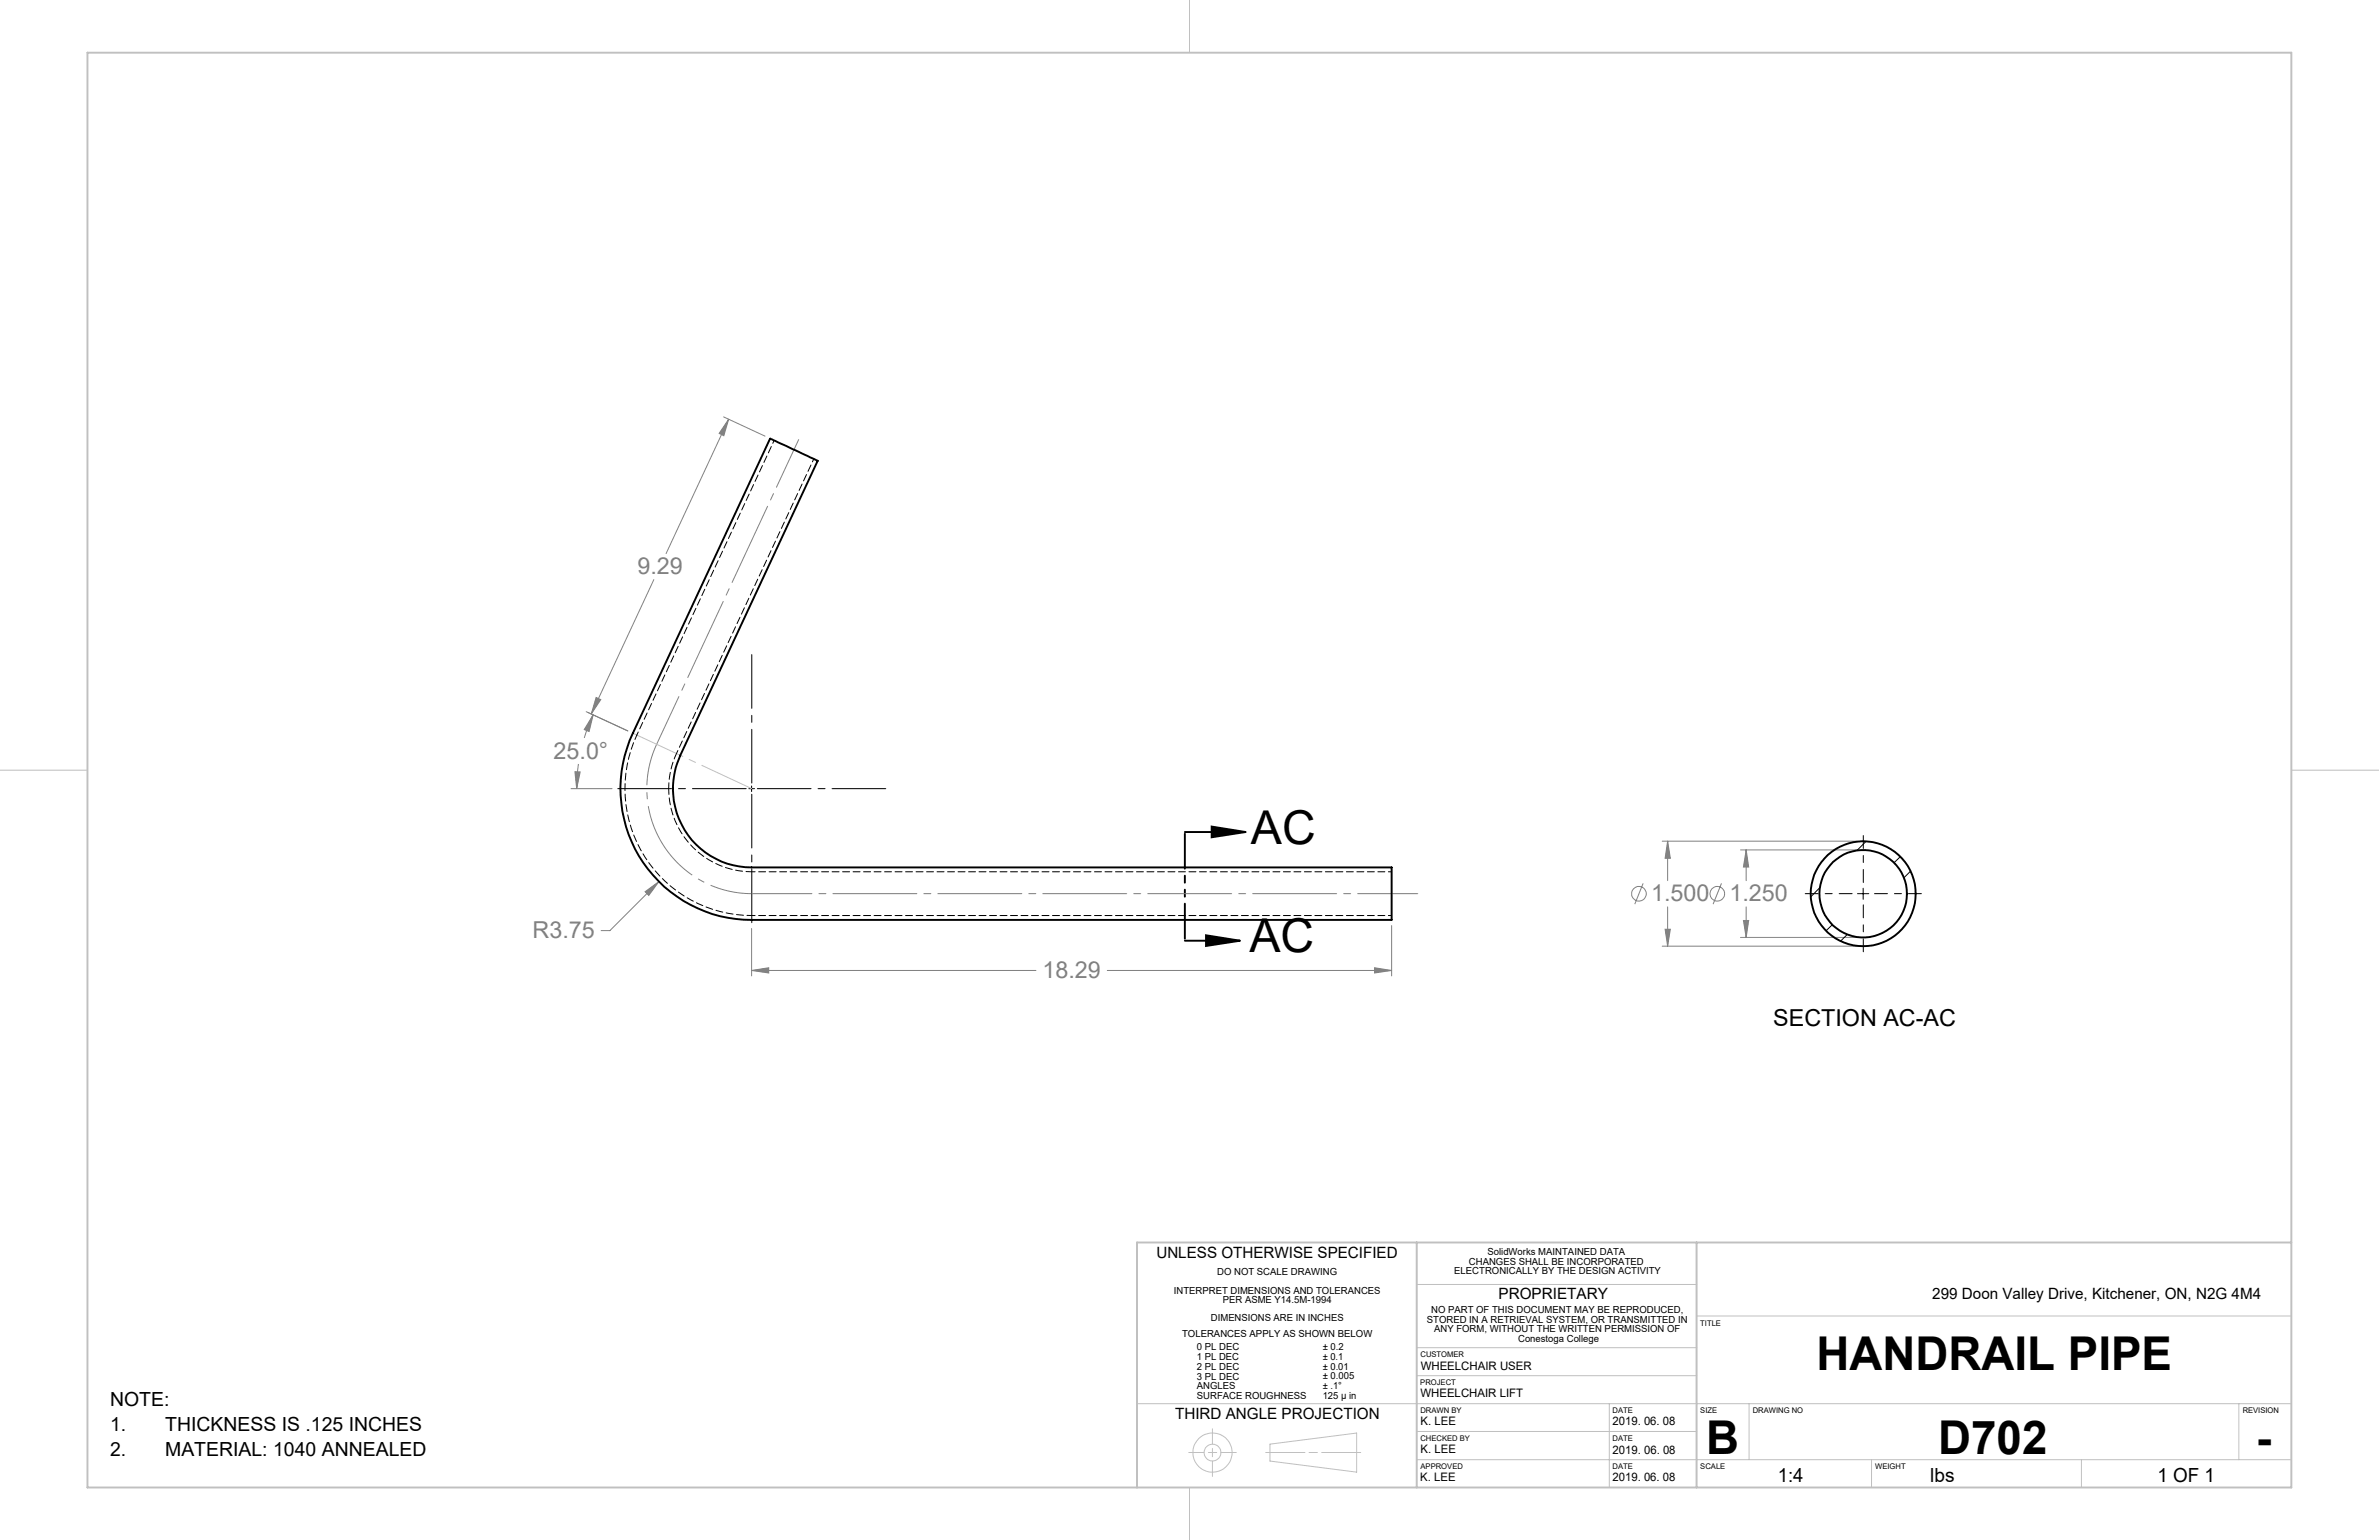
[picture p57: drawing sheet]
<svg xmlns="http://www.w3.org/2000/svg" width="432mm" height="279mm" viewBox="0 0 432 279" stroke-linecap="round" stroke-linejoin="round" font-family="sans-serif">
<defs><g id="words">
<g font-size="8.5">
<text x="227.1" y="153.2">AC</text>
<text x="226.8" y="172.7">AC</text>
<text x="329.7" y="248.5">HANDRAIL PIPE</text>
<text x="309.7" y="263.8">B</text>
<text x="351.8" y="263.7">D702</text>
<text x="409.5" y="263.7">-</text>
</g>
<g font-size="4.2" fill="#808080">
<text x="115.7" y="104.2">9.29</text>
<text x="100.5" y="137.6">25.0°</text>
<text x="299.7" y="163.6">1.500</text>
<text x="313.9" y="163.6">1.250</text>
<text x="96.7" y="170.2">R3.75</text>
<text x="189.2" y="177.5">18.29</text>
</g>
<text font-size="4.2" x="321.8" y="186.1">SECTION AC-AC</text>
<g font-size="3.5">
<text x="20" y="255.2">NOTE:</text>
<text x="20" y="259.7">1.</text>
<text x="30" y="259.7">THICKNESS IS .125 INCHES</text>
<text x="20" y="264.2">2.</text>
<text x="30" y="264.2">MATERIAL: 1040 ANNEALED</text>
<text x="322.7" y="268.9">1:4</text>
<text x="350.4" y="268.9">lbs</text>
<text x="391.6" y="268.9">1 OF 1</text>
</g>
<g font-size="2.8">
<text x="209.9" y="228.2">UNLESS OTHERWISE SPECIFIED</text>
<text x="272" y="235.8">PROPRIETARY</text>
<text x="350.7" y="235.8">299 Doon Valley Drive, Kitchener, ON, N2G 4M4</text>
<text x="213.3" y="257.5">THIRD ANGLE PROJECTION</text>
</g>
<g font-size="2.1">
<text x="257.9" y="248.5">WHEELCHAIR USER</text>
<text x="257.8" y="253.5">WHEELCHAIR LIFT</text>
<text x="257.8" y="263.7">K. LEE</text>
<text x="257.9" y="258.6">K. LEE</text>
<text x="292.7" y="258.6">2019. 06. 08</text>
<text x="292.7" y="263.7">2019. 06. 08</text>
<text x="257.8" y="268.8">K. LEE</text>
<text x="292.7" y="268.7">2019. 06. 08</text>
</g>
<g font-size="1.8">
<text x="270" y="227.7">SolidWorks MAINTAINED DATA</text>
<text x="220.9" y="231.4">DO NOT SCALE DRAWING</text>
<text x="264" y="231.2">ELECTRONICALLY BY THE DESIGN ACTIVITY</text>
<text x="266.6" y="229.4">CHANGES SHALL BE INCORPORATED</text>
<text x="213.1" y="234.7">INTERPRET DIMENSIONS AND TOLERANCES</text>
<text x="219.8" y="239.7">DIMENSIONS ARE IN INCHES</text>
<text x="222" y="236.5">PER ASME Y14.5M-1994</text>
<text x="259" y="240">STORED IN A RETRIEVAL SYSTEM, OR TRANSMITTED IN</text>
<text x="259.8" y="238.2">NO PART OF THIS DOCUMENT MAY BE REPRODUCED,</text>
<text x="214.6" y="242.7">TOLERANCES APPLY AS SHOWN BELOW</text>
<text x="217.3" y="245">0 PL DEC</text>
<text x="240.1" y="245">± 0.2</text>
<text x="260.3" y="241.7">ANY FORM, WITHOUT THE WRITTEN PERMISSION OF</text>
<text x="275.6" y="243.5">Conestoga College</text>
<text x="217.3" y="246.8">1 PL DEC</text>
<text x="217.3" y="248.5">2 PL DEC</text>
<text x="217.3" y="250.3">3 PL DEC</text>
<text x="240.1" y="246.7">± 0.1</text>
<text x="240.1" y="248.5">± 0.01</text>
<text x="240.1" y="250.3">± 0.005</text>
<text x="217.3" y="252">ANGLES</text>
<text x="217.3" y="253.8">SURFACE ROUGHNESS</text>
<text x="240.1" y="252">± .1°</text>
<text x="240.1" y="253.8">125 µ in</text>
</g>
<g font-size="1.4">
<text x="308.6" y="240.5">TITLE</text>
<text x="257.8" y="251.3">PROJECT</text>
<text x="257.8" y="246.2">CUSTOMER</text>
<text x="257.8" y="256.4">DRAWN BY</text>
<text x="292.7" y="256.3">DATE</text>
<text x="308.6" y="256.4">SIZE</text>
<text x="318.1" y="256.4">DRAWING NO</text>
<text x="407.1" y="256.3">REVISION</text>
<text x="257.8" y="261.5">CHECKED BY</text>
<text x="292.7" y="261.5">DATE</text>
<text x="257.8" y="266.5">APPROVED</text>
<text x="292.7" y="266.5">DATE</text>
<text x="308.6" y="266.5">SCALE</text>
<text x="340.4" y="266.5">WEIGHT</text>
</g>
</g></defs>
<g fill="none" stroke="#c0c0c0" stroke-width=".18">
<path d="M215.9 0v9.6M0 139.7h15.9M415.9 139.7h15.9M206.4 225.4v44.5M257.1 233h50.8M257.1 225.4v44.5M307.9 238.8h108M307.9 225.4v44.5M206.4 254.7h209.5M220.1 259.2v2.8M257.1 249.6h50.8M257.1 244.5h50.8"/>
<path d="M257.1 259.7h50.8M292.1 254.7v15.2M317.5 254.7v10.1M406.4 254.7v10.1M215.8 263.5h2.7M215.9 269.9v9.5M219.3 263.5h1.5M220.1 262.8v1.5M220.1 265.1v2.8M221.6 263.5h2.8M229.7 263.5h7.2M230.5 262l15.7-2v7.1l-15.7-2z"/>
<path d="M237.6 263.5h1.5M239.9 263.5h7.1M257.1 264.8h158.8M339.7 264.8v5.1M377.8 264.8v5.1"/>
<circle cx="220.1" cy="263.5" r="3.6"/>
<circle cx="220.1" cy="263.6" r="1.53"/>
</g>
<path d="M15.9 9.6h400v260.3h-400zM257.1 225.4v44.5M307.9 225.4v44.5M415.9 225.4h-209.5v44.5" fill="none" stroke="#c0c0c0" stroke-width=".35"/>
<g fill="none" stroke="#808080" stroke-width=".18">
<path d="M131.3 75.6l7.6 3.5M132.3 76.1l-.9 3-.9-.5zM132.3 76.1l-11.4 24.3M118.7 105.2l-11.4 24.3M105 138.6l-.3 4.5M106.4 129.1l7.5 3.5M107.7 129.7l-.8 3-.9-.3zM107.7 129.7l-1.1 2.6-.6 1.6M108.2 126.5l.8 .4-1.7 2.6zM103.6 143.1h7.5M104.4 140l.9 .1-.6 3zM119.6 159.9l-8.9 8.9h-1.6"/>
<path d="M301.7 152.6h35.4M302.7 152.6l.5 3.1h-1zM302.7 152.6v7.2M315.9 154.2h21.2M316.9 154.2l.5 3.1h-1zM316.9 154.2v5.6M117.1 161.8l2.5-1.9-1.8 2.6zM136.4 176.1l3.1-.5v.9zM136.4 168.5v8.6M136.4 176.1h51.6M201 176.1h51.6M249.5 175.6l3.1 .5-3.1 .4z"/>
<path d="M252.6 167.9v9.2M298.2 160.3l-1.5 3.7M301.7 171.7h35.4M302.2 168.6h1l-.5 3.1zM302.7 164.5v7.2M312.5 160.3l-1.6 3.7M315.9 170.1h21.2M316.4 167h1l-.5 3.1zM316.9 164.5v5.6"/>
<circle cx="297.5" cy="162.2" r="1.33"/>
<circle cx="311.7" cy="162.2" r="1.32"/>
</g>
<path d="M215.1 151h11M219.9 150l6.2 1-6.2 .9zM215.1 170.7h10M218.9 169.7l6.2 1-6.2 .9z" fill="none" stroke="#000" stroke-width=".35"/>
<path d="M119.2 135a19 19 0 0 0 17.3 27.1" fill="none" stroke="#808080" stroke-width=".18" stroke-dasharray="15.2 1.3 1.3 1.3" stroke-dashoffset="7.6" stroke-linecap="butt"/>
<path d="M336.2 162.1h-8.5M338.2 160.1v-8.5M338.2 164.2v8.5M340.2 162.1h8.5" fill="none" stroke="#000" stroke-width=".18" stroke-dasharray="15.2 1.3 1.3 1.3" stroke-dashoffset="12.9"/>
<path d="M135.4 143.1h-23.3M136.5 142.1v-23.3M136.5 144.1v23.3M137.5 143.1h23.3" fill="none" stroke="#000" stroke-width=".18" stroke-dasharray="15.2 1.3 1.3 1.3" stroke-dashoffset="5.5"/>
<path d="M135.9 143.1h1M136.4 142.6v1M337.1 162.1h2.1M338.2 161.1v2.1" fill="none" stroke="#000" stroke-width=".18"/>
<path d="M215.1 150.9v19.7" fill="none" stroke="#000" stroke-width=".35" stroke-dasharray="6.3 1.3 1.3 1.3 1.3 1.3" stroke-dashoffset="-.3"/>
<path d="M136.5 162.1h120.8" fill="none" stroke="#808080" stroke-width=".18" stroke-dasharray="15.2 1.3 1.3 1.3" stroke-dashoffset="4.3"/>
<path d="M119.2 135l25.8-55.2" fill="none" stroke="#808080" stroke-width=".18" stroke-dasharray="15.2 1.3 1.3 1.3" stroke-dashoffset="5.7"/>
<path d="M136.5 143.1l-21.6-10.1" fill="none" stroke="#c0c0c0" stroke-width=".18" stroke-dasharray="15.2 1.3 1.3 1.3" stroke-dashoffset="5.2"/>
<path d="M219.9 150l6.2 1-6.2 .9zM218.9 169.7l6.2 1-6.2 .9z" fill="#000"/>
<g fill="#808080">
<path d="M107.7 129.7l-.8 3-.9-.3zM104.4 140l.9 .1-.6 3z"/>
<path d="M249.5 175.6l3.1 .5-3.1 .4zM136.4 176.1l3.1-.5v.9zM132.3 76.1l-.9 3-.9-.5zM108.2 126.5l.8 .4-1.7 2.6zM117.1 161.8l.7 .7 1.8-2.6zM316.9 154.2l.5 3.1h-1zM316.4 167h1l-.5 3.1zM302.7 152.6l.5 3.1h-1zM302.2 168.6h1l-.5 3.1z"/>
</g>
<g fill="none" stroke="#000" stroke-width=".35">
<path d="M139.8 79.6l8.6 4-24.9 53.5a14.3 14.3 0 0 0 12.9 20.3h116.2v9.5h-116.2a23.8 23.8 0 0 1-21.5-33.9z"/>
<circle cx="338.2" cy="162.1" r="7.9"/>
<circle cx="338.2" cy="162.2" r="9.5"/>
</g>
<path d="M140.5 79.9l-24.9 53.5M122.8 136.7l24.9-53.5M252.6 158.2h-116.1M136.5 166.1h116.1" fill="none" stroke="#000" stroke-width=".18" stroke-dasharray="1.3 .6" stroke-dashoffset=".7"/>
<path d="M121.4 143.1a15.1 15.1 0 0 1 1.4-6.4M136.5 158.2a15.1 15.1 0 0 1-15.1-15.1" fill="none" stroke="#000" stroke-width=".18" stroke-dasharray="1.3 .6" stroke-dashoffset=".2"/>
<path d="M115.6 133.4a23 23 0 0 0 20.9 32.7" fill="none" stroke="#000" stroke-width=".18" stroke-dasharray="1.3 .6" stroke-dashoffset=".4"/>
<path d="M338.7 152.6l-1.7 1.7M344.9 155.4l-1.1 1.1M346.8 158l-1.2 1.2M330.3 161l-1.6 1.7M332.6 167.8l-1.2 1.1M335.3 169.5l-1.2 1.2" fill="none" stroke="#000" stroke-width=".18"/>
<use href="#words"/>
</svg>
